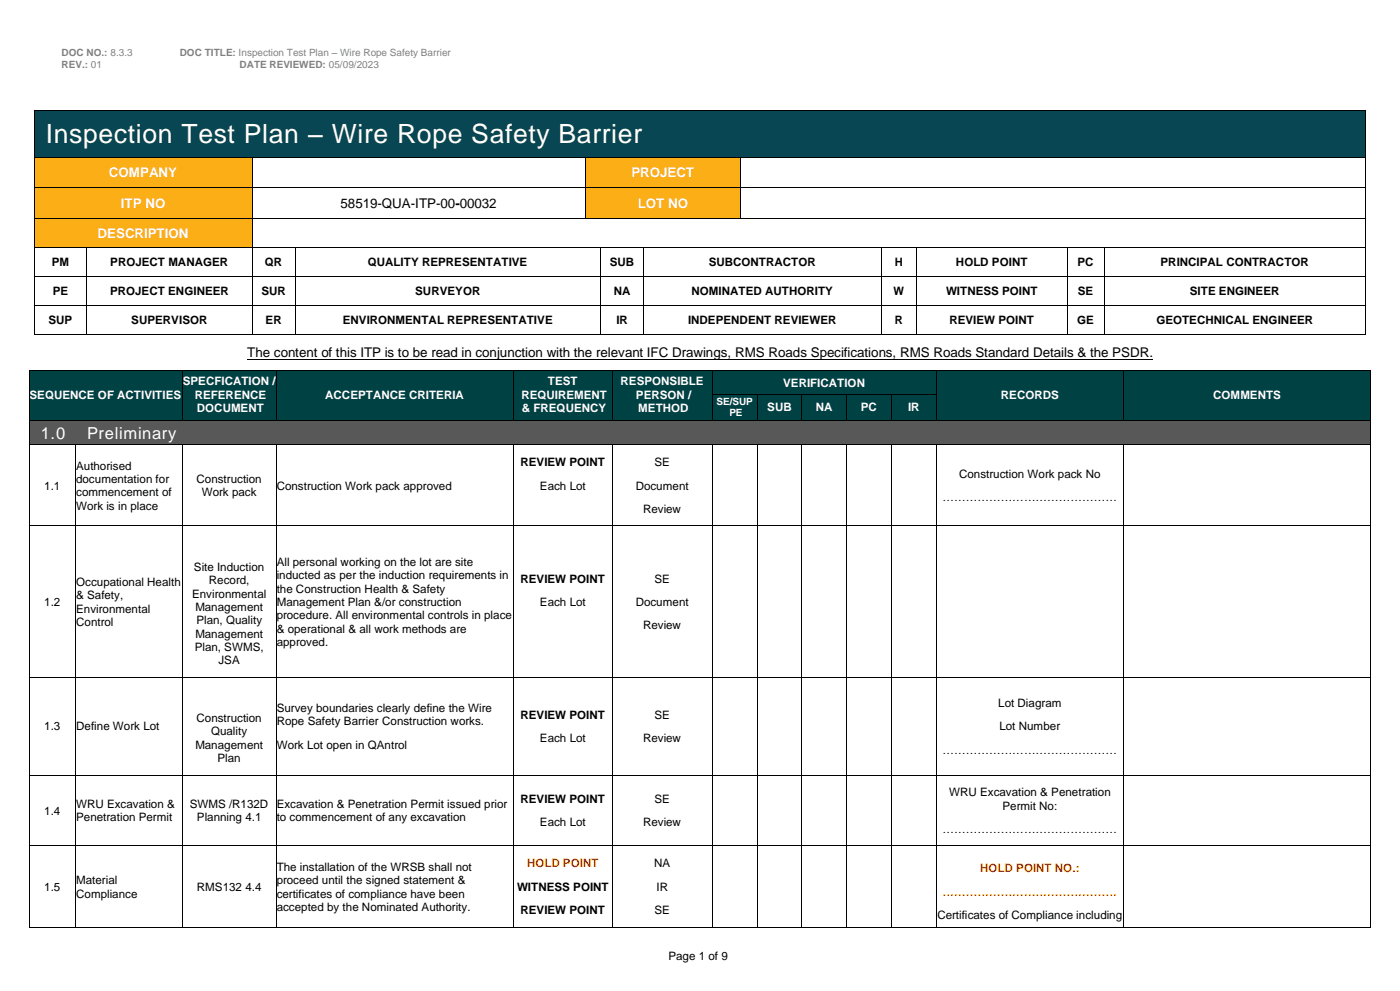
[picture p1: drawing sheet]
<svg xmlns="http://www.w3.org/2000/svg" width="297mm" height="210mm" viewBox="0 0 297 210" stroke-linecap="round" stroke-linejoin="round" font-family="sans-serif">
<defs><g id="words">
<text font-size="5.6" fill="#fff" x="9.7" y="30.4">Inspection Test Plan – Wire Rope Safety Barrier</text>
<g font-size="3.5" fill="#fff">
<text x="8.7" y="93">1.0</text>
<text x="18.5" y="93">Preliminary</text>
</g>
<g font-size="2.8" fill="#fff">
<text x="23.1" y="37.6">COMPANY</text>
<text x="134" y="37.6">PROJECT</text>
<text x="25.7" y="44.2">ITP NO</text>
<text x="135.3" y="44.2">LOT NO</text>
<text x="20.7" y="50.5">DESCRIPTION</text>
</g>
<g font-size="2.8">
<text x="72.3" y="44.2">58519-QUA-ITP-00-00032</text>
<text x="52.5" y="75.8">The content of this ITP is to be read in conjunction with the relevant IFC Drawings, RMS Roads Specifications, RMS Roads Standard Details &amp; the PSDR.</text>
</g>
<g font-size="2.5">
<text x="11" y="56.5">PM</text>
<text x="23.4" y="56.5">PROJECT MANAGER</text>
<text x="56.2" y="56.5">QR</text>
<text x="78.1" y="56.5">QUALITY REPRESENTATIVE</text>
<text x="129.4" y="56.5">SUB</text>
<text x="150.4" y="56.5">SUBCONTRACTOR</text>
<text x="189.8" y="56.5">H</text>
<text x="202.8" y="56.5">HOLD POINT</text>
<text x="228.6" y="56.5">PC</text>
<text x="246.2" y="56.5">PRINCIPAL CONTRACTOR</text>
<text x="11.2" y="62.6">PE</text>
<text x="23.4" y="62.6">PROJECT ENGINEER</text>
<text x="55.5" y="62.6">SUR</text>
<text x="88.1" y="62.6">SURVEYOR</text>
<text x="130.2" y="62.6">NA</text>
<text x="146.7" y="62.6">NOMINATED AUTHORITY</text>
<text x="189.6" y="62.6">W</text>
<text x="200.7" y="62.6">WITNESS POINT</text>
<text x="228.7" y="62.6">SE</text>
<text x="252.5" y="62.6">SITE ENGINEER</text>
<text x="10.3" y="68.7">SUP</text>
<text x="27.9" y="68.7">SUPERVISOR</text>
<text x="56.4" y="68.7">ER</text>
<text x="72.7" y="68.7">ENVIRONMENTAL REPRESENTATIVE</text>
<text x="130.8" y="68.7">IR</text>
<text x="146" y="68.7">INDEPENDENT REVIEWER</text>
<text x="189.8" y="68.7">R</text>
<text x="201.4" y="68.7">REVIEW POINT</text>
<text x="228.6" y="68.7">GE</text>
<text x="245.4" y="68.7">GEOTECHNICAL ENGINEER</text>
<text x="16.2" y="99.5">Authorised</text>
<text x="110.4" y="98.9">REVIEW POINT</text>
<text x="138.9" y="98.9">SE</text>
<text x="203.5" y="101.4">Construction Work pack No</text>
<text x="9.4" y="103.8">1.1</text>
<text x="16.2" y="102.4">documentation for</text>
<text x="16.2" y="105.3">commencement of</text>
<text x="41.7" y="102.4">Construction</text>
<text x="42.8" y="105.3">Work pack</text>
<text x="58.7" y="103.8">Construction Work pack approved</text>
<text x="114.6" y="103.8">Each Lot</text>
<text x="134.9" y="103.8">Document</text>
<text x="200" y="106.3">………………………………………</text>
<text x="16.2" y="108.1">Work is in place</text>
<text x="136.5" y="108.8">Review</text>
<text x="58.7" y="119.9">All personal working on the lot are site</text>
<text x="16.2" y="124.2">Occupational Health</text>
<text x="41.2" y="121">Site Induction</text>
<text x="44.3" y="123.8">Record,</text>
<text x="58.7" y="122.8">inducted as per the induction requirements in</text>
<text x="58.7" y="125.6">the Construction Health &amp; Safety</text>
<text x="110.4" y="123.5">REVIEW POINT</text>
<text x="138.9" y="123.5">SE</text>
<text x="9.4" y="128.5">1.2</text>
<text x="16.2" y="127">&amp; Safety,</text>
<text x="16.2" y="129.9">Environmental</text>
<text x="40.8" y="126.7">Environmental</text>
<text x="41.5" y="129.5">Management</text>
<text x="58.7" y="128.5">Management Plan &amp;/or construction</text>
<text x="58.7" y="131.3">procedure. All environmental controls in place</text>
<text x="114.6" y="128.5">Each Lot</text>
<text x="134.9" y="128.5">Document</text>
<text x="16.2" y="132.7">Control</text>
<text x="41.5" y="135.2">Management</text>
<text x="41.7" y="132.4">Plan, Quality</text>
<text x="58.7" y="134.1">&amp; operational &amp; all work methods are</text>
<text x="58.7" y="137">approved.</text>
<text x="136.5" y="133.4">Review</text>
<text x="41.3" y="138">Plan, SWMS,</text>
<text x="46.4" y="140.9">JSA</text>
<text x="211.8" y="149.9">Lot Diagram</text>
<text x="9.4" y="154.8">1.3</text>
<text x="16.2" y="154.8">Define Work Lot</text>
<text x="41.7" y="153.1">Construction</text>
<text x="44.8" y="155.9">Quality</text>
<text x="58.7" y="150.9">Survey boundaries clearly define the Wire</text>
<text x="58.7" y="153.8">Rope Safety Barrier Construction works.</text>
<text x="110.4" y="152.4">REVIEW POINT</text>
<text x="138.9" y="152.4">SE</text>
<text x="212.1" y="154.8">Lot Number</text>
<text x="41.5" y="158.7">Management</text>
<text x="46.2" y="161.6">Plan</text>
<text x="58.7" y="158.7">Work Lot open in QAntrol</text>
<text x="114.6" y="157.3">Each Lot</text>
<text x="136.5" y="157.3">Review</text>
<text x="200" y="159.8">………………………………………</text>
<text x="9.4" y="172.8">1.4</text>
<text x="16.2" y="171.3">WRU Excavation &amp;</text>
<text x="40.3" y="171.3">SWMS /R132D</text>
<text x="58.7" y="171.3">Excavation &amp; Penetration Permit issued prior</text>
<text x="110.4" y="170.3">REVIEW POINT</text>
<text x="138.9" y="170.3">SE</text>
<text x="201.4" y="168.9">WRU Excavation &amp; Penetration</text>
<text x="212.7" y="171.7">Permit No:</text>
<text x="16.2" y="174.2">Penetration Permit</text>
<text x="41.8" y="174.2">Planning 4.1</text>
<text x="58.7" y="174.2">to commencement of any excavation</text>
<text x="114.6" y="175.2">Each Lot</text>
<text x="136.5" y="175.2">Review</text>
<text x="200" y="176.6">………………………………………</text>
<text x="58.7" y="184.6">The installation of the WRSB shall not</text>
<text x="138.8" y="183.9">NA</text>
<text x="9.4" y="188.8">1.5</text>
<text x="16.2" y="187.4">Material</text>
<text x="16.2" y="190.3">Compliance</text>
<text x="41.8" y="188.8">RMS132 4.4</text>
<text x="58.7" y="187.4">proceed until the signed statement &amp;</text>
<text x="58.7" y="190.3">certificates of compliance have been</text>
<text x="109.7" y="188.8">WITNESS POINT</text>
<text x="139.3" y="188.8">IR</text>
<text x="58.7" y="193.1">accepted by the Nominated Authority.</text>
<text x="110.4" y="193.8">REVIEW POINT</text>
<text x="138.9" y="193.8">SE</text>
<text x="198.9" y="194.9">Certificates of Compliance including</text>
<text x="141.8" y="203.5">Page 1 of 9</text>
</g>
<g font-size="2.5" fill="#fff">
<text x="38.8" y="81.7">SPECFICATION /</text>
<text x="116.3" y="81.7">TEST</text>
<text x="131.7" y="81.7">RESPONSIBLE</text>
<text x="166.2" y="82">VERIFICATION</text>
<text x="6.3" y="84.6">SEQUENCE OF ACTIVITIES</text>
<text x="41.3" y="84.6">REFERENCE</text>
<text x="41.8" y="87.4">DOCUMENT</text>
<text x="69" y="84.6">ACCEPTANCE CRITERIA</text>
<text x="110.6" y="84.6">REQUIREMENT</text>
<text x="110.7" y="87.4">&amp; FREQUENCY</text>
<text x="134.9" y="84.6">PERSON /</text>
<text x="135.4" y="87.4">METHOD</text>
<text x="162.8" y="87.1">SUB</text>
<text x="173.1" y="87.1">NA</text>
<text x="182.7" y="87.1">PC</text>
<text x="192.7" y="87.1">IR</text>
<text x="212.4" y="84.6">RECORDS</text>
<text x="257.4" y="84.6">COMMENTS</text>
</g>
<g font-size="2.5" fill="#f00">
<text x="111.8" y="183.9">HOLD POINT</text>
<text x="208" y="184.9">HOLD POINT NO.:</text>
<text x="200" y="189.9">………………………………………</text>
</g>
<g font-size="2.1" fill="#808080">
<text x="13.1" y="11.8">DOC NO.: 8.3.3</text>
<text x="38.1" y="11.8">DOC TITLE: Inspection Test Plan – Wire Rope Safety Barrier</text>
<text x="13.1" y="14.5">REV.: 01</text>
<text x="50.8" y="14.5">DATE REVIEWED: 05/09/2023</text>
</g>
<g font-size="2.1" fill="#fff">
<text x="152" y="85.8">SE/SUP</text>
<text x="154.8" y="88.2">PE</text>
</g>
</g></defs>
<g fill="#084653">
<path d="M7.3 23.4h282.4v9.8h-282.4z" fill-rule="evenodd"/>
<path d="M7.3 25.1h282.4v6.5h-282.4z" fill-rule="evenodd"/>
</g>
<g fill="#000">
<path d="M7.2 23.2h.1v.2h-.1z" fill-rule="evenodd"/>
<path d="M7.2 23.2h.1v.2h-.1z" fill-rule="evenodd"/>
<path d="M289.7 23.2h.2v.2h-.2z" fill-rule="evenodd"/>
<path d="M289.7 23.2h.2v.2h-.2z" fill-rule="evenodd"/>
</g>
<path d="M7.2 23.4v9.8M7.3 23.3h282.4M289.8 23.4v9.8" fill="none" stroke="#000" stroke-width=".21"/>
<g fill="#fbae16">
<path d="M7.3 33.5h46.1v6.3h-46.1z" fill-rule="evenodd"/>
<path d="M7.3 35h46.1v3.2h-46.1z" fill-rule="evenodd"/>
<path d="M124.3 33.5h32.7v6.3h-32.7z" fill-rule="evenodd"/>
<path d="M124.3 35h32.7v3.2h-32.7z" fill-rule="evenodd"/>
</g>
<g fill="#000">
<path d="M7.2 33.2h.1v.2h-.1z" fill-rule="evenodd"/>
<path d="M53.4 33.2h.2v.2h-.2z" fill-rule="evenodd"/>
<path d="M124.1 33.2h.2v.2h-.2z" fill-rule="evenodd"/>
<path d="M157 33.2h.2v.2h-.2z" fill-rule="evenodd"/>
<path d="M289.7 33.2h.2v.2h-.2z" fill-rule="evenodd"/>
</g>
<path d="M7.2 33.4v6.4M7.3 33.3h46.1M53.5 33.4v6.4M53.6 33.3h70.5M124.2 33.4v6.4M124.3 33.3h32.7M157.1 33.4v6.4M157.2 33.3h132.5M289.8 33.4v6.4" fill="none" stroke="#000" stroke-width=".21"/>
<g fill="#fbae16">
<path d="M7.3 39.9h46.1v6.4h-46.1z" fill-rule="evenodd"/>
<path d="M7.3 41.5h46.1v3.3h-46.1z" fill-rule="evenodd"/>
<path d="M124.3 39.9h32.7v6.4h-32.7z" fill-rule="evenodd"/>
<path d="M124.3 41.5h32.7v3.3h-32.7z" fill-rule="evenodd"/>
</g>
<g fill="#000">
<path d="M7.2 39.8h.1v.1h-.1z" fill-rule="evenodd"/>
<path d="M53.4 39.8h.2v.1h-.2z" fill-rule="evenodd"/>
<path d="M124.1 39.8h.2v.1h-.2z" fill-rule="evenodd"/>
<path d="M157 39.8h.2v.1h-.2z" fill-rule="evenodd"/>
<path d="M289.7 39.8h.2v.1h-.2z" fill-rule="evenodd"/>
</g>
<path d="M7.2 39.9v6.4M7.3 39.8h46.1M53.5 39.9v6.4M53.6 39.8h70.5M124.2 39.9v6.4M124.3 39.8h32.7M157.1 39.9v6.4M157.2 39.8h132.5M289.8 39.9v6.4" fill="none" stroke="#000" stroke-width=".21"/>
<g fill="#fbae16">
<path d="M7.3 46.5h46.1v5.9h-46.1z" fill-rule="evenodd"/>
<path d="M7.3 47.8h46.1v3.3h-46.1z" fill-rule="evenodd"/>
</g>
<g fill="#000">
<path d="M7.2 46.3h.1v.2h-.1z" fill-rule="evenodd"/>
<path d="M7.2 52.4h.1v.2h-.1z" fill-rule="evenodd"/>
<path d="M7.2 58.6h.1v.1h-.1z" fill-rule="evenodd"/>
<path d="M18.3 52.4h.2v.2h-.2z" fill-rule="evenodd"/>
<path d="M18.3 58.6h.2v.1h-.2z" fill-rule="evenodd"/>
<path d="M53.4 46.3h.2v.2h-.2z" fill-rule="evenodd"/>
<path d="M53.4 52.4h.2v.2h-.2z" fill-rule="evenodd"/>
<path d="M53.4 58.6h.2v.1h-.2z" fill-rule="evenodd"/>
<path d="M62.6 52.4h.1v.2h-.1z" fill-rule="evenodd"/>
<path d="M62.6 58.6h.1v.1h-.1z" fill-rule="evenodd"/>
<path d="M124.1 46.3h.2v.2h-.2z" fill-rule="evenodd"/>
<path d="M127.4 52.4h.1v.2h-.1z" fill-rule="evenodd"/>
<path d="M127.4 58.6h.1v.1h-.1z" fill-rule="evenodd"/>
<path d="M136.5 52.4h.1v.2h-.1z" fill-rule="evenodd"/>
<path d="M136.5 58.6h.1v.1h-.1z" fill-rule="evenodd"/>
<path d="M157 46.3h.2v.2h-.2z" fill-rule="evenodd"/>
<path d="M187 52.4h.1v.2h-.1z" fill-rule="evenodd"/>
<path d="M187 58.6h.1v.1h-.1z" fill-rule="evenodd"/>
<path d="M194.4 52.4h.1v.2h-.1z" fill-rule="evenodd"/>
<path d="M194.4 58.6h.1v.1h-.1z" fill-rule="evenodd"/>
<path d="M226.3 52.4h.2v.2h-.2z" fill-rule="evenodd"/>
<path d="M226.3 58.6h.2v.1h-.2z" fill-rule="evenodd"/>
<path d="M234.2 52.4h.2v.2h-.2z" fill-rule="evenodd"/>
<path d="M234.2 58.6h.2v.1h-.2z" fill-rule="evenodd"/>
<path d="M289.7 46.3h.2v.2h-.2z" fill-rule="evenodd"/>
<path d="M289.7 52.4h.2v.2h-.2z" fill-rule="evenodd"/>
<path d="M289.7 58.6h.2v.1h-.2z" fill-rule="evenodd"/>
<path d="M7.2 64.7h.1v.1h-.1z" fill-rule="evenodd"/>
<path d="M7.2 70.8h.1v.2h-.1z" fill-rule="evenodd"/>
<path d="M7.2 70.8h.1v.2h-.1z" fill-rule="evenodd"/>
<path d="M18.3 64.7h.2v.1h-.2z" fill-rule="evenodd"/>
<path d="M18.3 70.8h.2v.2h-.2z" fill-rule="evenodd"/>
<path d="M53.4 64.7h.2v.1h-.2z" fill-rule="evenodd"/>
<path d="M53.4 70.8h.2v.2h-.2z" fill-rule="evenodd"/>
<path d="M62.6 64.7h.1v.1h-.1z" fill-rule="evenodd"/>
<path d="M62.6 70.8h.1v.2h-.1z" fill-rule="evenodd"/>
<path d="M127.4 64.7h.1v.1h-.1z" fill-rule="evenodd"/>
<path d="M127.4 70.8h.1v.2h-.1z" fill-rule="evenodd"/>
<path d="M136.5 64.7h.1v.1h-.1z" fill-rule="evenodd"/>
<path d="M136.5 70.8h.1v.2h-.1z" fill-rule="evenodd"/>
<path d="M187 64.7h.1v.1h-.1z" fill-rule="evenodd"/>
<path d="M187 70.8h.1v.2h-.1z" fill-rule="evenodd"/>
<path d="M194.4 64.7h.1v.1h-.1z" fill-rule="evenodd"/>
<path d="M194.4 70.8h.1v.2h-.1z" fill-rule="evenodd"/>
<path d="M226.3 64.7h.2v.1h-.2z" fill-rule="evenodd"/>
<path d="M226.3 70.8h.2v.2h-.2z" fill-rule="evenodd"/>
<path d="M234.2 64.7h.2v.1h-.2z" fill-rule="evenodd"/>
<path d="M234.2 70.8h.2v.2h-.2z" fill-rule="evenodd"/>
<path d="M289.7 64.7h.2v.1h-.2z" fill-rule="evenodd"/>
<path d="M289.7 70.8h.2v.2h-.2z" fill-rule="evenodd"/>
<path d="M289.7 70.8h.2v.2h-.2z" fill-rule="evenodd"/>
</g>
<g fill="none" stroke="#000" stroke-width=".21">
<path d="M7.2 46.5v5.9M7.2 52.6v6M7.2 58.7v6M7.3 46.4h46.1M7.3 52.5h11M7.3 58.6h11M18.4 52.6v6M18.4 58.7v6M18.5 52.5h34.9M18.5 58.6h34.9M53.5 46.5v5.9M53.5 52.6v6"/>
<path d="M53.5 58.7v6M53.6 46.4h70.5M53.6 52.5h9M53.6 58.6h9M62.7 52.6v6M62.7 58.7v6M62.7 52.5h64.7M62.7 58.6h64.7M124.3 46.4h32.7M127.4 52.6v6M127.4 58.7v6M127.5 52.5h9"/>
<path d="M127.5 58.6h9M136.5 52.6v6M136.5 58.7v6M136.6 52.5h50.4M136.6 58.6h50.4M157.2 46.4h132.5M187.1 52.6v6M187.1 58.7v6M187.1 52.5h7.3M187.1 58.6h7.3M194.5 52.6v6M194.5 58.7v6"/>
<path d="M194.5 52.5h31.8M194.5 58.6h31.8M226.4 52.6v6M226.4 58.7v6M226.5 52.5h7.7M226.5 58.6h7.7M234.3 52.6v6M234.3 58.7v6M234.4 52.5h55.3M234.4 58.6h55.3M289.8 46.5v5.9M289.8 52.6v6"/>
<path d="M289.8 58.7v6M7.2 64.8v6M7.3 64.7h11M7.3 70.9h11M18.4 64.8v6M18.5 64.7h34.9M18.5 70.9h34.9M52.5 76.2h192.1M53.5 64.8v6M53.6 64.7h9M53.6 70.9h9M62.7 64.8v6"/>
<path d="M62.7 64.7h64.7M62.7 70.9h64.7M127.4 64.8v6M127.5 64.7h9M127.5 70.9h9M136.5 64.8v6M136.6 64.7h50.4M136.6 70.9h50.4M187.1 64.8v6M187.1 64.7h7.3M187.1 70.9h7.3M194.5 64.8v6"/>
<path d="M194.5 64.7h31.8M194.5 70.9h31.8M226.4 64.8v6M226.5 64.7h7.7M226.5 70.9h7.7M234.3 64.8v6M234.4 64.7h55.3M234.4 70.9h55.3M289.8 64.8v6"/>
</g>
<g fill="#004243">
<path d="M6.3 78.6h32.2v10.1h-32.2z" fill-rule="evenodd"/>
<path d="M6.3 82.2h32.2v2.9h-32.2z" fill-rule="evenodd"/>
<path d="M38.7 78.6h19.8v10.1h-19.8z" fill-rule="evenodd"/>
<path d="M38.7 79.4h19.8v2.8h-19.8z" fill-rule="evenodd"/>
<path d="M38.7 82.2h19.8v2.9h-19.8z" fill-rule="evenodd"/>
<path d="M38.7 85.1h19.8v2.8h-19.8z" fill-rule="evenodd"/>
<path d="M58.7 78.6h50.1v10.1h-50.1z" fill-rule="evenodd"/>
<path d="M58.7 82.2h50.1v2.9h-50.1z" fill-rule="evenodd"/>
<path d="M109 78.6h20.8v10.1h-20.8z" fill-rule="evenodd"/>
<path d="M109 79.4h20.8v2.8h-20.8z" fill-rule="evenodd"/>
<path d="M109 82.2h20.8v2.9h-20.8z" fill-rule="evenodd"/>
<path d="M109 85.1h20.8v2.8h-20.8z" fill-rule="evenodd"/>
<path d="M130 78.6h21.1v10.1h-21.1z" fill-rule="evenodd"/>
<path d="M130 79.4h21.1v2.8h-21.1z" fill-rule="evenodd"/>
<path d="M130 82.2h21.1v2.9h-21.1z" fill-rule="evenodd"/>
<path d="M130 85.1h21.1v2.8h-21.1z" fill-rule="evenodd"/>
<path d="M151.2 78.6h47.4v5h-47.4z" fill-rule="evenodd"/>
<path d="M151.2 79.7h47.4v2.9h-47.4z" fill-rule="evenodd"/>
<path d="M198.8 78.6h39.5v10.1h-39.5z" fill-rule="evenodd"/>
<path d="M198.8 82.2h39.5v2.9h-39.5z" fill-rule="evenodd"/>
<path d="M238.5 78.6h52.3v10.1h-52.3z" fill-rule="evenodd"/>
<path d="M238.5 82.2h52.3v2.9h-52.3z" fill-rule="evenodd"/>
</g>
<g fill="#000">
<path d="M6.1 78.5h.2v.1h-.2z" fill-rule="evenodd"/>
<path d="M6.1 78.5h.2v.1h-.2z" fill-rule="evenodd"/>
<path d="M38.6 78.5h.1v.1h-.1z" fill-rule="evenodd"/>
<path d="M58.6 78.5h.1v.1h-.1z" fill-rule="evenodd"/>
<path d="M108.9 78.5h.1v.1h-.1z" fill-rule="evenodd"/>
<path d="M129.8 78.5h.2v.1h-.2z" fill-rule="evenodd"/>
<path d="M151.1 78.5h.1v.1h-.1z" fill-rule="evenodd"/>
<path d="M198.6 78.5h.2v.1h-.2z" fill-rule="evenodd"/>
<path d="M238.3 78.5h.2v.1h-.2z" fill-rule="evenodd"/>
<path d="M290.8 78.5h.2v.1h-.2z" fill-rule="evenodd"/>
<path d="M290.8 78.5h.2v.1h-.2z" fill-rule="evenodd"/>
</g>
<g fill="none" stroke="#000" stroke-width=".21">
<path d="M6.2 78.6v5M6.3 78.5h32.3M38.7 78.6v5M38.7 78.5h19.9M58.6 78.6v5M58.7 78.5h50.2M108.9 78.6v5M109 78.5h20.8M129.9 78.6v5M130 78.5h21.1M151.1 78.6v5M151.2 78.5h47.4"/>
<path d="M198.7 78.6v5M198.8 78.5h39.5M238.4 78.6v5M238.5 78.5h52.3M290.9 78.6v5"/>
</g>
<g fill="#004243">
<path d="M151.2 83.8h9.4v4.9h-9.4z" fill-rule="evenodd"/>
<path d="M151.2 83.8h9.4v2.5h-9.4z" fill-rule="evenodd"/>
<path d="M151.2 86.3h9.4v2.4h-9.4z" fill-rule="evenodd"/>
<path d="M160.8 83.8h9.3v4.9h-9.3z" fill-rule="evenodd"/>
<path d="M160.8 84.8h9.3v2.8h-9.3z" fill-rule="evenodd"/>
<path d="M170.2 83.8h9.4v4.9h-9.4z" fill-rule="evenodd"/>
<path d="M170.2 84.8h9.4v2.8h-9.4z" fill-rule="evenodd"/>
<path d="M179.7 83.8h9.4v4.9h-9.4z" fill-rule="evenodd"/>
<path d="M179.7 84.8h9.4v2.8h-9.4z" fill-rule="evenodd"/>
<path d="M189.3 83.8h9.3v4.9h-9.3z" fill-rule="evenodd"/>
<path d="M189.3 84.8h9.3v2.8h-9.3z" fill-rule="evenodd"/>
</g>
<g fill="#000">
<path d="M6.1 83.6h.2v.2h-.2z" fill-rule="evenodd"/>
<path d="M6.1 88.7h.2v.4h-.2z" fill-rule="evenodd"/>
<path d="M38.6 83.6h.1v.2h-.1z" fill-rule="evenodd"/>
<path d="M38.6 88.7h.1v.4h-.1z" fill-rule="evenodd"/>
<path d="M58.6 83.6h.1v.2h-.1z" fill-rule="evenodd"/>
<path d="M58.6 88.7h.1v.4h-.1z" fill-rule="evenodd"/>
<path d="M108.9 83.6h.1v.2h-.1z" fill-rule="evenodd"/>
<path d="M108.9 88.7h.1v.4h-.1z" fill-rule="evenodd"/>
<path d="M129.8 83.6h.2v.2h-.2z" fill-rule="evenodd"/>
<path d="M129.8 88.7h.2v.4h-.2z" fill-rule="evenodd"/>
<path d="M151.1 83.6h.1v.2h-.1z" fill-rule="evenodd"/>
<path d="M151.1 88.7h.1v.4h-.1z" fill-rule="evenodd"/>
<path d="M160.6 83.6h.2v.2h-.2z" fill-rule="evenodd"/>
<path d="M160.6 88.7h.2v.4h-.2z" fill-rule="evenodd"/>
<path d="M170.1 83.6h.1v.2h-.1z" fill-rule="evenodd"/>
<path d="M170.1 88.7h.1v.4h-.1z" fill-rule="evenodd"/>
<path d="M179.6 83.6h.1v.2h-.1z" fill-rule="evenodd"/>
<path d="M179.6 88.7h.1v.4h-.1z" fill-rule="evenodd"/>
<path d="M189.1 83.6h.2v.2h-.2z" fill-rule="evenodd"/>
<path d="M189.1 88.7h.2v.4h-.2z" fill-rule="evenodd"/>
<path d="M198.6 83.6h.2v.2h-.2z" fill-rule="evenodd"/>
<path d="M198.6 88.7h.2v.4h-.2z" fill-rule="evenodd"/>
<path d="M238.3 83.6h.2v.2h-.2z" fill-rule="evenodd"/>
<path d="M238.3 88.7h.2v.4h-.2z" fill-rule="evenodd"/>
<path d="M290.8 83.6h.2v.2h-.2z" fill-rule="evenodd"/>
<path d="M290.8 88.7h.2v.4h-.2z" fill-rule="evenodd"/>
</g>
<g fill="none" stroke="#000" stroke-width=".21">
<path d="M6.2 83.8v4.9M38.7 83.8v4.9M58.6 83.8v4.9M108.9 83.8v4.9M129.9 83.8v4.9M151.1 83.8v4.9M151.2 83.7h9.4M160.7 83.8v4.9M160.8 83.7h9.3M170.2 83.8v4.9M170.2 83.7h9.4M179.6 83.8v4.9"/>
<path d="M179.7 83.7h9.4M189.2 83.8v4.9M189.3 83.7h9.3M198.7 83.8v4.9M238.4 83.8v4.9M290.9 83.8v4.9"/>
</g>
<path d="M6.3 88.9h32.2M38.7 88.9h19.8M58.7 88.9h50.1M109 88.9h20.8M130 88.9h21.1M151.2 88.9h9.4M160.8 88.9h9.3M170.2 88.9h9.4M179.7 88.9h9.4M189.3 88.9h9.3M198.8 88.9h39.5M238.5 88.9h52.3" fill="none" stroke="#004243" stroke-width=".42"/>
<g fill="#585858">
<path d="M6.3 89.3h284.5v5h-284.5z" fill-rule="evenodd"/>
<path d="M6.3 89.7h284.5v4.1h-284.5z" fill-rule="evenodd"/>
</g>
<g fill="#000">
<path d="M6.1 89.1h.2v.2h-.2z" fill-rule="evenodd"/>
<path d="M6.1 94.3h.2v.1h-.2z" fill-rule="evenodd"/>
<path d="M16 94.3h.2v.1h-.2z" fill-rule="evenodd"/>
<path d="M38.6 89.1h.1v.2h-.1z" fill-rule="evenodd"/>
<path d="M38.6 94.3h.1v.1h-.1z" fill-rule="evenodd"/>
<path d="M58.6 89.1h.1v.2h-.1z" fill-rule="evenodd"/>
<path d="M58.6 94.3h.1v.1h-.1z" fill-rule="evenodd"/>
<path d="M108.9 89.1h.1v.2h-.1z" fill-rule="evenodd"/>
<path d="M108.9 94.3h.1v.1h-.1z" fill-rule="evenodd"/>
<path d="M129.8 89.1h.2v.2h-.2z" fill-rule="evenodd"/>
<path d="M129.8 94.3h.2v.1h-.2z" fill-rule="evenodd"/>
<path d="M151.1 89.1h.1v.2h-.1z" fill-rule="evenodd"/>
<path d="M151.1 94.3h.1v.1h-.1z" fill-rule="evenodd"/>
<path d="M160.6 89.1h.2v.2h-.2z" fill-rule="evenodd"/>
<path d="M160.6 94.3h.2v.1h-.2z" fill-rule="evenodd"/>
<path d="M170.1 89.1h.1v.2h-.1z" fill-rule="evenodd"/>
<path d="M170.1 94.3h.1v.1h-.1z" fill-rule="evenodd"/>
<path d="M179.6 89.1h.1v.2h-.1z" fill-rule="evenodd"/>
<path d="M179.6 94.3h.1v.1h-.1z" fill-rule="evenodd"/>
<path d="M189.1 89.1h.2v.2h-.2z" fill-rule="evenodd"/>
<path d="M189.1 94.3h.2v.1h-.2z" fill-rule="evenodd"/>
<path d="M198.6 89.1h.2v.2h-.2z" fill-rule="evenodd"/>
<path d="M198.6 94.3h.2v.1h-.2z" fill-rule="evenodd"/>
<path d="M238.3 89.1h.2v.2h-.2z" fill-rule="evenodd"/>
<path d="M238.3 94.3h.2v.1h-.2z" fill-rule="evenodd"/>
<path d="M290.8 89.1h.2v.2h-.2z" fill-rule="evenodd"/>
<path d="M290.8 94.3h.2v.1h-.2z" fill-rule="evenodd"/>
<path d="M6.1 111.4h.2v.2h-.2z" fill-rule="evenodd"/>
<path d="M16 111.4h.2v.2h-.2z" fill-rule="evenodd"/>
<path d="M38.6 111.4h.1v.2h-.1z" fill-rule="evenodd"/>
<path d="M58.6 111.4h.1v.2h-.1z" fill-rule="evenodd"/>
<path d="M108.9 111.4h.1v.2h-.1z" fill-rule="evenodd"/>
<path d="M129.8 111.4h.2v.2h-.2z" fill-rule="evenodd"/>
<path d="M151.1 111.4h.1v.2h-.1z" fill-rule="evenodd"/>
<path d="M160.6 111.4h.2v.2h-.2z" fill-rule="evenodd"/>
<path d="M170.1 111.4h.1v.2h-.1z" fill-rule="evenodd"/>
<path d="M179.6 111.4h.1v.2h-.1z" fill-rule="evenodd"/>
<path d="M189.1 111.4h.2v.2h-.2z" fill-rule="evenodd"/>
<path d="M198.6 111.4h.2v.2h-.2z" fill-rule="evenodd"/>
<path d="M238.3 111.4h.2v.2h-.2z" fill-rule="evenodd"/>
<path d="M290.8 111.4h.2v.2h-.2z" fill-rule="evenodd"/>
<path d="M6.1 143.5h.2v.2h-.2z" fill-rule="evenodd"/>
<path d="M16 143.5h.2v.2h-.2z" fill-rule="evenodd"/>
<path d="M38.6 143.5h.1v.2h-.1z" fill-rule="evenodd"/>
<path d="M58.6 143.5h.1v.2h-.1z" fill-rule="evenodd"/>
<path d="M108.9 143.5h.1v.2h-.1z" fill-rule="evenodd"/>
<path d="M129.8 143.5h.2v.2h-.2z" fill-rule="evenodd"/>
<path d="M151.1 143.5h.1v.2h-.1z" fill-rule="evenodd"/>
<path d="M160.6 143.5h.2v.2h-.2z" fill-rule="evenodd"/>
<path d="M170.1 143.5h.1v.2h-.1z" fill-rule="evenodd"/>
<path d="M179.6 143.5h.1v.2h-.1z" fill-rule="evenodd"/>
<path d="M189.1 143.5h.2v.2h-.2z" fill-rule="evenodd"/>
<path d="M198.6 143.5h.2v.2h-.2z" fill-rule="evenodd"/>
<path d="M238.3 143.5h.2v.2h-.2z" fill-rule="evenodd"/>
<path d="M290.8 143.5h.2v.2h-.2z" fill-rule="evenodd"/>
<path d="M6.1 164.2h.2v.2h-.2z" fill-rule="evenodd"/>
<path d="M6.1 179.3h.2v.1h-.2z" fill-rule="evenodd"/>
<path d="M16 164.2h.2v.2h-.2z" fill-rule="evenodd"/>
<path d="M16 179.3h.2v.1h-.2z" fill-rule="evenodd"/>
<path d="M38.6 164.2h.1v.2h-.1z" fill-rule="evenodd"/>
<path d="M38.6 179.3h.1v.1h-.1z" fill-rule="evenodd"/>
<path d="M58.6 164.2h.1v.2h-.1z" fill-rule="evenodd"/>
<path d="M58.6 179.3h.1v.1h-.1z" fill-rule="evenodd"/>
<path d="M108.9 164.2h.1v.2h-.1z" fill-rule="evenodd"/>
<path d="M108.9 179.3h.1v.1h-.1z" fill-rule="evenodd"/>
<path d="M129.8 164.2h.2v.2h-.2z" fill-rule="evenodd"/>
<path d="M129.8 179.3h.2v.1h-.2z" fill-rule="evenodd"/>
<path d="M151.1 164.2h.1v.2h-.1z" fill-rule="evenodd"/>
<path d="M151.1 179.3h.1v.1h-.1z" fill-rule="evenodd"/>
<path d="M160.6 164.2h.2v.2h-.2z" fill-rule="evenodd"/>
<path d="M160.6 179.3h.2v.1h-.2z" fill-rule="evenodd"/>
<path d="M170.1 164.2h.1v.2h-.1z" fill-rule="evenodd"/>
<path d="M170.1 179.3h.1v.1h-.1z" fill-rule="evenodd"/>
<path d="M179.6 164.2h.1v.2h-.1z" fill-rule="evenodd"/>
<path d="M179.6 179.3h.1v.1h-.1z" fill-rule="evenodd"/>
<path d="M189.1 164.2h.2v.2h-.2z" fill-rule="evenodd"/>
<path d="M189.1 179.3h.2v.1h-.2z" fill-rule="evenodd"/>
<path d="M198.6 164.2h.2v.2h-.2z" fill-rule="evenodd"/>
<path d="M198.6 179.3h.2v.1h-.2z" fill-rule="evenodd"/>
<path d="M238.3 164.2h.2v.2h-.2z" fill-rule="evenodd"/>
<path d="M238.3 179.3h.2v.1h-.2z" fill-rule="evenodd"/>
<path d="M290.8 164.2h.2v.2h-.2z" fill-rule="evenodd"/>
<path d="M290.8 179.3h.2v.1h-.2z" fill-rule="evenodd"/>
<path d="M6.1 196.5h.2v.1h-.2z" fill-rule="evenodd"/>
<path d="M6.1 196.5h.2v.1h-.2z" fill-rule="evenodd"/>
<path d="M16 196.5h.2v.1h-.2z" fill-rule="evenodd"/>
<path d="M38.6 196.5h.1v.1h-.1z" fill-rule="evenodd"/>
<path d="M58.6 196.5h.1v.1h-.1z" fill-rule="evenodd"/>
<path d="M108.9 196.5h.1v.1h-.1z" fill-rule="evenodd"/>
<path d="M129.8 196.5h.2v.1h-.2z" fill-rule="evenodd"/>
<path d="M151.1 196.5h.1v.1h-.1z" fill-rule="evenodd"/>
<path d="M160.6 196.5h.2v.1h-.2z" fill-rule="evenodd"/>
<path d="M170.1 196.5h.1v.1h-.1z" fill-rule="evenodd"/>
<path d="M179.6 196.5h.1v.1h-.1z" fill-rule="evenodd"/>
<path d="M189.1 196.5h.2v.1h-.2z" fill-rule="evenodd"/>
<path d="M198.6 196.5h.2v.1h-.2z" fill-rule="evenodd"/>
<path d="M238.3 196.5h.2v.1h-.2z" fill-rule="evenodd"/>
<path d="M290.8 196.5h.2v.1h-.2z" fill-rule="evenodd"/>
<path d="M290.8 196.5h.2v.1h-.2z" fill-rule="evenodd"/>
</g>
<g fill="none" stroke="#000" stroke-width=".21">
<path d="M6.2 89.3v5M6.2 94.4v17M6.3 89.2h32.3M6.3 94.3h9.7M16.1 94.4v17M16.2 94.3h22.4M38.7 94.4v17M38.7 89.2h19.9M38.7 94.3h19.9M58.6 94.4v17M58.7 89.2h50.2M58.7 94.3h50.2"/>
<path d="M108.9 94.4v17M109 89.2h20.8M109 94.3h20.8M129.9 94.4v17M130 89.2h21.1M130 94.3h21.1M151.1 94.4v17M151.2 89.2h9.4M151.2 94.3h9.4M160.7 94.4v17M160.8 89.2h9.3M160.8 94.3h9.3"/>
<path d="M170.2 94.4v17M170.2 89.2h9.4M170.2 94.3h9.4M179.6 94.4v17M179.7 89.2h9.4M179.7 94.3h9.4M189.2 94.4v17M189.3 89.2h9.3M189.3 94.3h9.3M198.7 94.4v17M198.8 89.2h39.5M198.8 94.3h39.5"/>
<path d="M238.4 94.4v17M238.5 89.2h52.3M238.5 94.3h52.3M290.9 89.3v5M290.9 94.4v17M6.2 111.6v31.9M6.3 111.5h9.7M16.1 111.6v31.9M16.2 111.5h22.4M38.7 111.6v31.9M38.7 111.5h19.9M58.6 111.6v31.9"/>
<path d="M58.7 111.5h50.2M108.9 111.6v31.9M109 111.5h20.8M129.9 111.6v31.9M130 111.5h21.1M151.1 111.6v31.9M151.2 111.5h9.4M160.7 111.6v31.9M160.8 111.5h9.3M170.2 111.6v31.9M170.2 111.5h9.4M179.6 111.6v31.9"/>
<path d="M179.7 111.5h9.4M189.2 111.6v31.9M189.3 111.5h9.3M198.7 111.6v31.9M198.8 111.5h39.5M238.4 111.6v31.9M238.5 111.5h52.3M290.9 111.6v31.9M6.2 143.7v20.5M6.3 143.6h9.7M16.1 143.7v20.5M16.2 143.6h22.4"/>
<path d="M38.7 143.7v20.5M38.7 143.6h19.9M58.6 143.7v20.5M58.7 143.6h50.2M108.9 143.7v20.5M109 143.6h20.8M129.9 143.7v20.5M130 143.6h21.1M151.1 143.7v20.5M151.2 143.6h9.4M160.7 143.7v20.5M160.8 143.6h9.3"/>
<path d="M170.2 143.7v20.5M170.2 143.6h9.4M179.6 143.7v20.5M179.7 143.6h9.4M189.2 143.7v20.5M189.3 143.6h9.3M198.7 143.7v20.5M198.8 143.6h39.5M238.4 143.7v20.5M238.5 143.6h52.3M290.9 143.7v20.5M6.2 164.4v14.9"/>
<path d="M6.2 179.4v17.1M6.3 164.3h9.7M6.3 179.4h9.7M16.1 164.4v14.9M16.1 179.4v17.1M16.2 164.3h22.4M16.2 179.4h22.4M38.7 164.4v14.9M38.7 179.4v17.1M38.7 164.3h19.9M38.7 179.4h19.9M58.6 164.4v14.9"/>
<path d="M58.6 179.4v17.1M58.7 164.3h50.2M58.7 179.4h50.2M108.9 164.4v14.9M108.9 179.4v17.1M109 164.3h20.8M109 179.4h20.8M129.9 164.4v14.9M129.9 179.4v17.1M130 164.3h21.1M130 179.4h21.1M151.1 164.4v14.9"/>
<path d="M151.1 179.4v17.1M151.2 164.3h9.4M151.2 179.4h9.4M160.7 164.4v14.9M160.7 179.4v17.1M160.8 164.3h9.3M160.8 179.4h9.3M170.2 164.4v14.9M170.2 179.4v17.1M170.2 164.3h9.4M170.2 179.4h9.4M179.6 164.4v14.9"/>
<path d="M179.6 179.4v17.1M179.7 164.3h9.4M179.7 179.4h9.4M189.2 164.4v14.9M189.2 179.4v17.1M189.3 164.3h9.3M189.3 179.4h9.3M198.7 164.4v14.9M198.7 179.4v17.1M198.8 164.3h39.5M198.8 179.4h39.5M238.4 164.4v14.9"/>
<path d="M238.4 179.4v17.1M238.5 164.3h52.3M238.5 179.4h52.3M290.9 164.4v14.9M290.9 179.4v17.1M6.3 196.5h9.7M16.2 196.5h22.4M38.7 196.5h19.9M58.7 196.5h50.2M109 196.5h20.8M130 196.5h21.1M151.2 196.5h9.4"/>
<path d="M160.8 196.5h9.3M170.2 196.5h9.4M179.7 196.5h9.4M189.3 196.5h9.3M198.8 196.5h39.5M238.5 196.5h52.3"/>
</g>
<use href="#words"/>
</svg>
